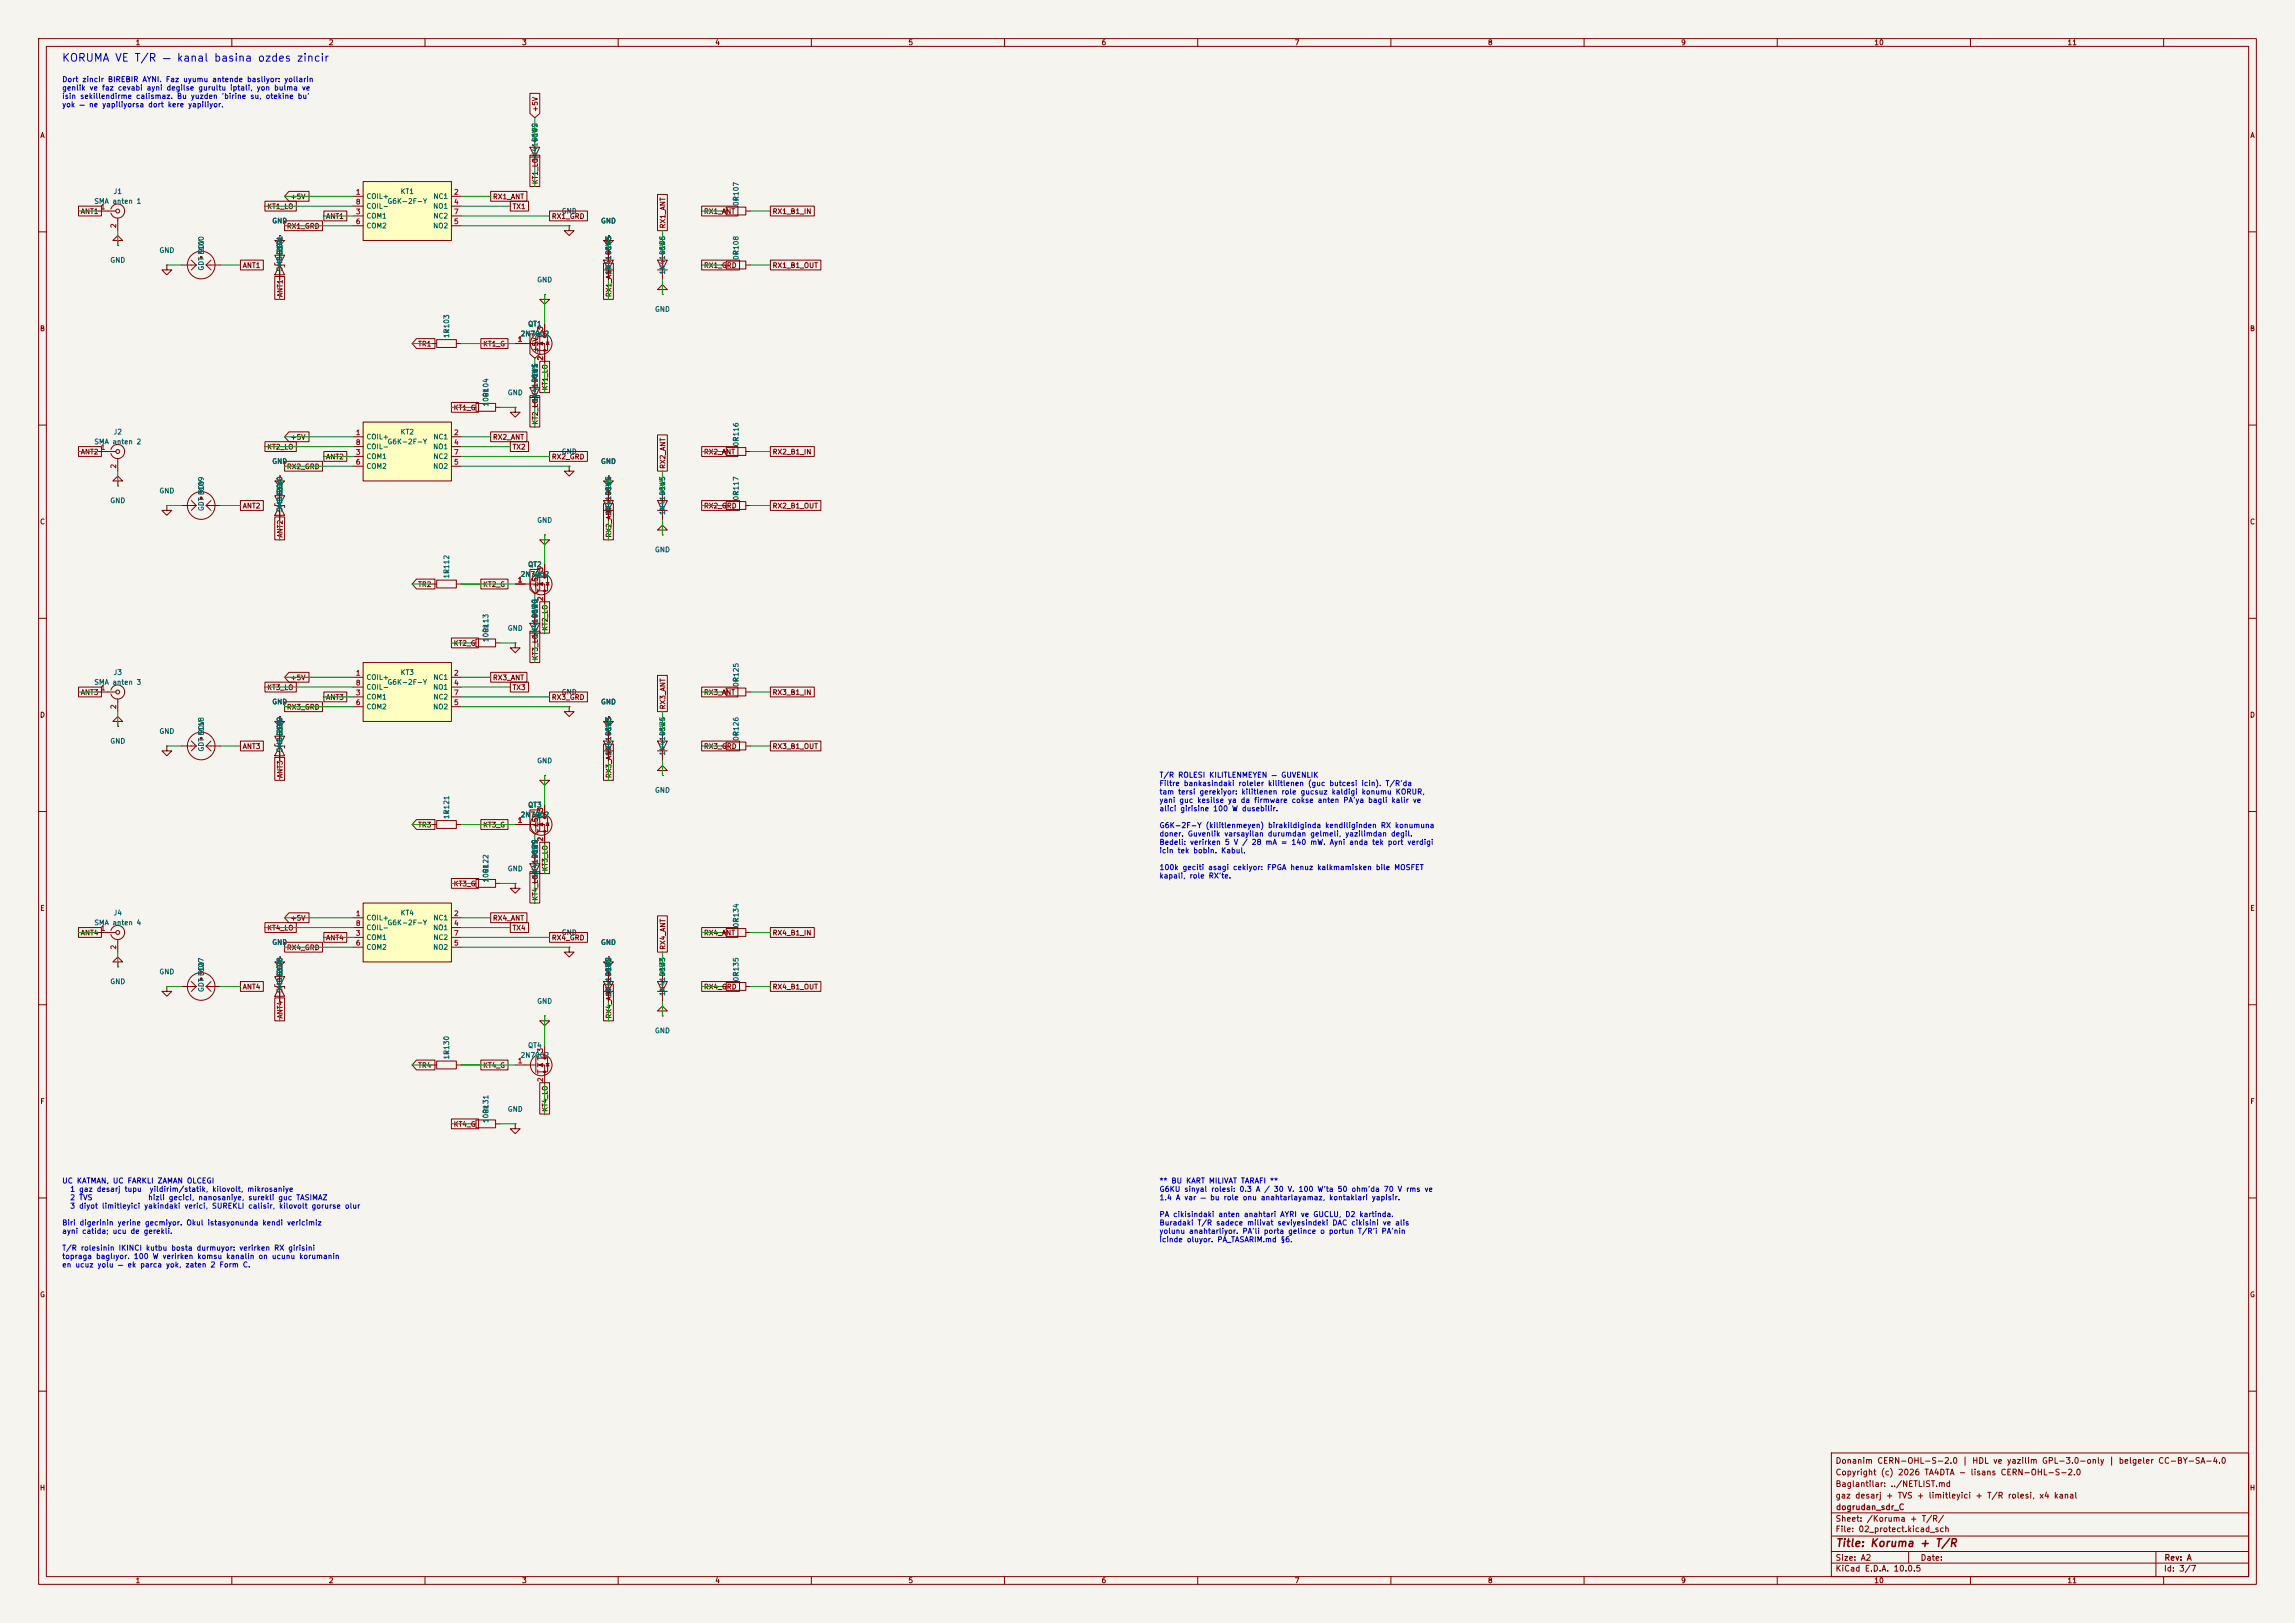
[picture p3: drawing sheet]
<svg xmlns="http://www.w3.org/2000/svg" width="594mm" height="420mm" viewBox="0 0 594 420" stroke-linecap="round" stroke-linejoin="round" font-family="sans-serif">
<defs><g id="words">
<text font-size="2" fill="#0000c2" x="15.9" y="16.4">KORUMA VE T/R — kanal basina ozdes zincir</text>
<text font-size="2" fill="#840000" x="475" y="400.8">Title: Koruma + T/R</text>
<g font-size="1.5" fill="#840000">
<text x="475" y="382.1">Copyright (c) 2026 TA4DTA - lisans CERN-OHL-S-2.0</text>
<text x="475" y="379.1">Donanim CERN-OHL-S-2.0 | HDL ve yazilim GPL-3.0-only | belgeler CC-BY-SA-4.0</text>
<text x="475" y="388.1">gaz desarj + TVS + limitleyici + T/R rolesi, x4 kanal</text>
<text x="475" y="385.1">Baglantilar: ../NETLIST.md</text>
<text x="475" y="394.1">Sheet: /Koruma + T/R/</text>
<text x="475.1" y="391.1">dogrudan_sdr_C</text>
<text x="475" y="396.8">File: 02_protect.kicad_sch</text>
<text x="475" y="407">KiCad E.D.A. 10.0.5</text>
<text x="475" y="404.2">Size: A2</text>
<text x="497" y="404.2">Date:</text>
<text x="560" y="407">Id: 3/7</text>
<text x="560.1" y="404.2">Rev: A</text>
</g>
<g font-size="1.3" fill="#840000">
<text x="35" y="12">1</text>
<text x="85" y="12">2</text>
<text x="135" y="12">3</text>
<text x="185" y="12">4</text>
<text x="235" y="12">5</text>
<text x="285" y="12">6</text>
<text x="335" y="12">7</text>
<text x="385" y="12">8</text>
<text x="435" y="12">9</text>
<text x="485" y="12">10</text>
<text x="535" y="12">11</text>
<text x="139.5" y="29.1" transform="rotate(-90 139.5 29.1)">+5V</text>
<text x="10.3" y="36">A</text>
<text x="582.3" y="36">A</text>
<text x="139.5" y="47.8" transform="rotate(-90 139.5 47.8)">KT1_LO</text>
<text x="75.1" y="51.9">+5V</text>
<text x="127.4" y="51.9">RX1_ANT</text>
<text x="20.8" y="55.7">ANT1</text>
<text x="69" y="54.4">KT1_LO</text>
<text x="74.1" y="59.5">RX1_GRD</text>
<text x="84.3" y="56.9">ANT1</text>
<text x="132.5" y="54.4">TX1</text>
<text x="142.7" y="56.9">RX1_GRD</text>
<text x="172.5" y="59.2" transform="rotate(-90 172.5 59.2)">RX1_ANT</text>
<text x="182.1" y="55.7">RX1_ANT</text>
<text x="199.8" y="55.7">RX1_B1_IN</text>
<text x="62.7" y="69.6">ANT1</text>
<text x="182.1" y="69.6">RX1_GRD</text>
<text x="199.8" y="69.6">RX1_B1_OUT</text>
<text x="73.4" y="77" transform="rotate(-90 73.4 77)">ANT1</text>
<text x="158.5" y="77" transform="rotate(-90 158.5 77)">RX1_ANT</text>
<text x="10.2" y="86">B</text>
<text x="108.1" y="90">TR1</text>
<text x="124.9" y="90">KT1_G</text>
<text x="582.2" y="86">B</text>
<text x="139.5" y="91.3" transform="rotate(-90 139.5 91.3)">+5V</text>
<text x="142" y="101.2" transform="rotate(-90 142 101.2)">KT1_LO</text>
<text x="117.3" y="106.5">KT1_G</text>
<text x="139.5" y="110" transform="rotate(-90 139.5 110)">KT2_LO</text>
<text x="20.8" y="117.9">ANT2</text>
<text x="69" y="116.6">KT2_LO</text>
<text x="75.1" y="114.1">+5V</text>
<text x="84.3" y="119.2">ANT2</text>
<text x="127.4" y="114.1">RX2_ANT</text>
<text x="132.5" y="116.6">TX2</text>
<text x="142.7" y="119.2">RX2_GRD</text>
<text x="182.1" y="117.9">RX2_ANT</text>
<text x="199.8" y="117.9">RX2_B1_IN</text>
<text x="74.1" y="121.7">RX2_GRD</text>
<text x="172.5" y="121.5" transform="rotate(-90 172.5 121.5)">RX2_ANT</text>
<text x="62.7" y="131.9">ANT2</text>
<text x="182.1" y="131.9">RX2_GRD</text>
<text x="199.8" y="131.9">RX2_B1_OUT</text>
<text x="10.2" y="136">C</text>
<text x="582.2" y="136">C</text>
<text x="73.4" y="139.3" transform="rotate(-90 73.4 139.3)">ANT2</text>
<text x="158.5" y="139.3" transform="rotate(-90 158.5 139.3)">RX2_ANT</text>
<text x="108.1" y="152.2">TR2</text>
<text x="124.9" y="152.2">KT2_G</text>
<text x="139.5" y="152.3" transform="rotate(-90 139.5 152.3)">+5V</text>
<text x="117.3" y="167.4">KT2_G</text>
<text x="142" y="163.4" transform="rotate(-90 142 163.4)">KT2_LO</text>
<text x="139.5" y="171" transform="rotate(-90 139.5 171)">KT3_LO</text>
<text x="69" y="178.9">KT3_LO</text>
<text x="75.1" y="176.3">+5V</text>
<text x="127.4" y="176.3">RX3_ANT</text>
<text x="132.5" y="178.9">TX3</text>
<text x="10.2" y="186">D</text>
<text x="20.8" y="180.1">ANT3</text>
<text x="74.1" y="183.9">RX3_GRD</text>
<text x="84.3" y="181.4">ANT3</text>
<text x="142.7" y="181.4">RX3_GRD</text>
<text x="172.5" y="183.7" transform="rotate(-90 172.5 183.7)">RX3_ANT</text>
<text x="182.1" y="180.1">RX3_ANT</text>
<text x="199.8" y="180.1">RX3_B1_IN</text>
<text x="582.2" y="186">D</text>
<text x="62.7" y="194.1">ANT3</text>
<text x="182.1" y="194.1">RX3_GRD</text>
<text x="199.8" y="194.1">RX3_B1_OUT</text>
<text x="73.4" y="201.5" transform="rotate(-90 73.4 201.5)">ANT3</text>
<text x="158.5" y="201.5" transform="rotate(-90 158.5 201.5)">RX3_ANT</text>
<text x="108.1" y="214.4">TR3</text>
<text x="124.9" y="214.4">KT3_G</text>
<text x="139.5" y="214.5" transform="rotate(-90 139.5 214.5)">+5V</text>
<text x="142" y="225.6" transform="rotate(-90 142 225.6)">KT3_LO</text>
<text x="117.3" y="229.7">KT3_G</text>
<text x="139.5" y="233.2" transform="rotate(-90 139.5 233.2)">KT4_LO</text>
<text x="10.3" y="236">E</text>
<text x="75.1" y="238.5">+5V</text>
<text x="127.4" y="238.5">RX4_ANT</text>
<text x="582.3" y="236">E</text>
<text x="20.8" y="242.4">ANT4</text>
<text x="69" y="241.1">KT4_LO</text>
<text x="84.3" y="243.6">ANT4</text>
<text x="132.5" y="241.1">TX4</text>
<text x="142.7" y="243.6">RX4_GRD</text>
<text x="172.5" y="245.9" transform="rotate(-90 172.5 245.9)">RX4_ANT</text>
<text x="182.1" y="242.4">RX4_ANT</text>
<text x="199.8" y="242.4">RX4_B1_IN</text>
<text x="74.1" y="246.2">RX4_GRD</text>
<text x="62.7" y="256.3">ANT4</text>
<text x="182.1" y="256.3">RX4_GRD</text>
<text x="199.8" y="256.3">RX4_B1_OUT</text>
<text x="73.4" y="263.7" transform="rotate(-90 73.4 263.7)">ANT4</text>
<text x="158.5" y="263.7" transform="rotate(-90 158.5 263.7)">RX4_ANT</text>
<text x="108.1" y="276.6">TR4</text>
<text x="124.9" y="276.6">KT4_G</text>
<text x="10.3" y="286">F</text>
<text x="142" y="287.8" transform="rotate(-90 142 287.8)">KT4_LO</text>
<text x="582.3" y="286">F</text>
<text x="117.3" y="291.9">KT4_G</text>
<text x="10.2" y="336">G</text>
<text x="582.2" y="336">G</text>
<text x="10.2" y="386">H</text>
<text x="582.2" y="386">H</text>
<text x="35" y="410">1</text>
<text x="85" y="410">2</text>
<text x="135" y="410">3</text>
<text x="185" y="410">4</text>
<text x="235" y="410">5</text>
<text x="285" y="410">6</text>
<text x="335" y="410">7</text>
<text x="385" y="410">8</text>
<text x="435" y="410">9</text>
<text x="485" y="410">10</text>
<text x="535" y="410">11</text>
</g>
<g font-size="1.3" fill="#0000c2">
<text x="16" y="21.6">Dort zincir BIREBIR AYNI. Faz uyumu antende basliyor: yollarin</text>
<text x="16" y="23.7">genlik ve faz cevabi ayni degilse gurultu iptali, yon bulma ve</text>
<text x="16" y="25.9">isin sekillendirme calismaz. Bu yuzden 'birine su, otekine bu'</text>
<text x="16" y="28.1">yok — ne yapiliyorsa dort kere yapiliyor.</text>
<text x="300" y="201.6">T/R ROLESI KILITLENMEYEN — GUVENLIK</text>
<text x="300" y="203.7">Filtre bankasindaki roleler kilitlenen (guc butcesi icin). T/R'da</text>
<text x="300" y="205.9">tam tersi gerekiyor: kilitlenen role gucsuz kaldigi konumu KORUR,</text>
<text x="300" y="208.1">yani guc kesilse ya da firmware cokse anten PA'ya bagli kalir ve</text>
<text x="300" y="210.3">alici girisine 100 W dusebilir.</text>
<text x="300" y="214.6">G6K-2F-Y (kilitlenmeyen) birakildiginda kendiliginden RX konumuna</text>
<text x="300" y="216.8">doner. Guvenlik varsayilan durumdan gelmeli, yazilimdan degil.</text>
<text x="300" y="219">Bedeli: verirken 5 V / 28 mA = 140 mW. Ayni anda tek port verdigi</text>
<text x="300" y="221.1">icin tek bobin. Kabul.</text>
<text x="300" y="225.5">100k geciti asagi cekiyor: FPGA henuz kalkmamisken bile MOSFET</text>
<text x="300" y="227.6">kapali, role RX'te.</text>
<text x="16" y="306.6">UC KATMAN, UC FARKLI ZAMAN OLCEGI</text>
<text x="18" y="308.7">1 gaz desarj tupu</text>
<text x="18" y="310.9">2 TVS</text>
<text x="38.2" y="310.9">hizli gecici, nanosaniye, surekli guc TASIMAZ</text>
<text x="38.6" y="308.7">yildirim/statik, kilovolt, mikrosaniye</text>
<text x="300" y="306.6">** BU KART MILIVAT TARAFI **</text>
<text x="300" y="308.7">G6KU sinyal rolesi: 0.3 A / 30 V. 100 W'ta 50 ohm'da 70 V rms ve</text>
<text x="300" y="310.9">1.4 A var — bu role onu anahtarlayamaz, kontaklari yapisir.</text>
<text x="16" y="317.4">Biri digerinin yerine gecmiyor. Okul istasyonunda kendi vericimiz</text>
<text x="18" y="313.1">3 diyot limitleyici yakindaki verici, SUREKLI calisir, kilovolt gorurse olur</text>
<text x="300" y="315.3">PA cikisindaki anten anahtari AYRI ve GUCLU, D2 kartinda.</text>
<text x="300" y="317.4">Buradaki T/R sadece milivat seviyesindeki DAC cikisini ve alis</text>
<text x="16" y="319.6">ayni catida; ucu de gerekli.</text>
<text x="16" y="324">T/R rolesinin IKINCI kutbu bosta durmuyor: verirken RX girisini</text>
<text x="300" y="319.6">yolunu anahtarliyor. PA'li porta gelince o portun T/R'i PA'nin</text>
<text x="300" y="321.8">icinde oluyor. PA_TASARIM.md §6.</text>
<text x="16" y="326.1">topraga baglıyor. 100 W verirken komsu kanalin on ucunu korumanin</text>
<text x="16" y="328.3">en ucuz yolu — ek parca yok, zaten 2 Form C.</text>
</g>
<g font-size="1.3" fill="#006464">
<text x="139.4" y="42" transform="rotate(-90 139.4 42)">1N4148WS</text>
<text x="139.4" y="36.9" transform="rotate(-90 139.4 36.9)">D102</text>
<text x="24.3" y="53">SMA anten 1</text>
<text x="29.3" y="50.5">J1</text>
<text x="94.7" y="51.8">COIL+</text>
<text x="100.1" y="53">G6K-2F-Y</text>
<text x="103.6" y="50.5">KT1</text>
<text x="112" y="51.8">NC1</text>
<text x="191.5" y="53.4" transform="rotate(-90 191.5 53.4)">0R</text>
<text x="191.5" y="52.1" transform="rotate(-90 191.5 52.1)">R107</text>
<text x="70.3" y="58.1">GND</text>
<text x="94.7" y="56.8">COM1</text>
<text x="94.7" y="59.4">COM2</text>
<text x="94.7" y="54.3">COIL-</text>
<text x="112" y="54.3">NO1</text>
<text x="112" y="59.4">NO2</text>
<text x="112" y="56.8">NC2</text>
<text x="145.3" y="55.6">GND</text>
<text x="155.4" y="58.1">GND</text>
<text x="41.1" y="65.7">GND</text>
<text x="53" y="65.7" transform="rotate(-90 53 65.7)">90V</text>
<text x="28.4" y="68.3">GND</text>
<text x="53" y="70.2" transform="rotate(-90 53 70.2)">GDT E100</text>
<text x="73.4" y="70.4" transform="rotate(-90 73.4 70.4)">SMBJ20A</text>
<text x="73.4" y="66.1" transform="rotate(-90 73.4 66.1)">D101</text>
<text x="158.4" y="71.2" transform="rotate(-90 158.4 71.2)">1N4148WS</text>
<text x="158.4" y="66.1" transform="rotate(-90 158.4 66.1)">D105</text>
<text x="172.4" y="71.2" transform="rotate(-90 172.4 71.2)">1N4148WS</text>
<text x="172.4" y="66.1" transform="rotate(-90 172.4 66.1)">D106</text>
<text x="191.5" y="67.4" transform="rotate(-90 191.5 67.4)">0R</text>
<text x="191.5" y="66.1" transform="rotate(-90 191.5 66.1)">R108</text>
<text x="138.9" y="73.4">GND</text>
<text x="169.4" y="81">GND</text>
<text x="116.5" y="87.6" transform="rotate(-90 116.5 87.6)">1k</text>
<text x="116.5" y="86.4" transform="rotate(-90 116.5 86.4)">R103</text>
<text x="134.6" y="87.3">2N7002</text>
<text x="136.5" y="84.8">QT1</text>
<text x="139.4" y="99.1" transform="rotate(-90 139.4 99.1)">D111</text>
<text x="126.7" y="105.3" transform="rotate(-90 126.7 105.3)">100k</text>
<text x="126.7" y="102.9" transform="rotate(-90 126.7 102.9)">R104</text>
<text x="131.3" y="102.6">GND</text>
<text x="139.4" y="104.2" transform="rotate(-90 139.4 104.2)">1N4148WS</text>
<text x="29.3" y="112.7">J2</text>
<text x="94.7" y="114">COIL+</text>
<text x="103.6" y="112.7">KT2</text>
<text x="112" y="114">NC1</text>
<text x="24.3" y="115.3">SMA anten 2</text>
<text x="94.7" y="119.1">COM1</text>
<text x="94.7" y="116.5">COIL-</text>
<text x="100.1" y="115.3">G6K-2F-Y</text>
<text x="112" y="116.5">NO1</text>
<text x="112" y="119.1">NC2</text>
<text x="145.3" y="117.8">GND</text>
<text x="191.5" y="115.7" transform="rotate(-90 191.5 115.7)">0R</text>
<text x="191.5" y="114.3" transform="rotate(-90 191.5 114.3)">R116</text>
<text x="70.3" y="120.3">GND</text>
<text x="94.7" y="121.6">COM2</text>
<text x="112" y="121.6">NO2</text>
<text x="155.4" y="120.3">GND</text>
<text x="28.4" y="130.5">GND</text>
<text x="41.1" y="128">GND</text>
<text x="53" y="127.9" transform="rotate(-90 53 127.9)">90V</text>
<text x="73.4" y="128.3" transform="rotate(-90 73.4 128.3)">D110</text>
<text x="158.4" y="128.3" transform="rotate(-90 158.4 128.3)">D114</text>
<text x="172.4" y="128.3" transform="rotate(-90 172.4 128.3)">D115</text>
<text x="191.5" y="129.6" transform="rotate(-90 191.5 129.6)">0R</text>
<text x="191.5" y="128.3" transform="rotate(-90 191.5 128.3)">R117</text>
<text x="53" y="132.4" transform="rotate(-90 53 132.4)">GDT E109</text>
<text x="73.4" y="132.6" transform="rotate(-90 73.4 132.6)">SMBJ20A</text>
<text x="138.9" y="135.6">GND</text>
<text x="158.4" y="133.4" transform="rotate(-90 158.4 133.4)">1N4148WS</text>
<text x="172.4" y="133.4" transform="rotate(-90 172.4 133.4)">1N4148WS</text>
<text x="169.4" y="143.2">GND</text>
<text x="116.5" y="149.8" transform="rotate(-90 116.5 149.8)">1k</text>
<text x="116.5" y="148.6" transform="rotate(-90 116.5 148.6)">R112</text>
<text x="134.6" y="149.6">2N7002</text>
<text x="136.5" y="147">QT2</text>
<text x="139.4" y="160.1" transform="rotate(-90 139.4 160.1)">D120</text>
<text x="126.7" y="166.3" transform="rotate(-90 126.7 166.3)">100k</text>
<text x="126.7" y="163.9" transform="rotate(-90 126.7 163.9)">R113</text>
<text x="131.3" y="163.5">GND</text>
<text x="139.4" y="165.2" transform="rotate(-90 139.4 165.2)">1N4148WS</text>
<text x="24.3" y="177.5">SMA anten 3</text>
<text x="29.3" y="175">J3</text>
<text x="94.7" y="176.2">COIL+</text>
<text x="94.7" y="178.8">COIL-</text>
<text x="100.1" y="177.5">G6K-2F-Y</text>
<text x="103.6" y="175">KT3</text>
<text x="112" y="178.8">NO1</text>
<text x="112" y="176.2">NC1</text>
<text x="191.5" y="177.9" transform="rotate(-90 191.5 177.9)">0R</text>
<text x="191.5" y="176.6" transform="rotate(-90 191.5 176.6)">R125</text>
<text x="70.3" y="182.6">GND</text>
<text x="94.7" y="181.3">COM1</text>
<text x="94.7" y="183.8">COM2</text>
<text x="112" y="183.8">NO2</text>
<text x="112" y="181.3">NC2</text>
<text x="145.3" y="180">GND</text>
<text x="155.4" y="182.6">GND</text>
<text x="41.1" y="190.2">GND</text>
<text x="53" y="190.1" transform="rotate(-90 53 190.1)">90V</text>
<text x="73.4" y="190.5" transform="rotate(-90 73.4 190.5)">D119</text>
<text x="158.4" y="190.5" transform="rotate(-90 158.4 190.5)">D123</text>
<text x="172.4" y="190.5" transform="rotate(-90 172.4 190.5)">D124</text>
<text x="191.5" y="191.9" transform="rotate(-90 191.5 191.9)">0R</text>
<text x="191.5" y="190.5" transform="rotate(-90 191.5 190.5)">R126</text>
<text x="28.4" y="192.7">GND</text>
<text x="53" y="194.6" transform="rotate(-90 53 194.6)">GDT E118</text>
<text x="73.4" y="194.8" transform="rotate(-90 73.4 194.8)">SMBJ20A</text>
<text x="138.9" y="197.8">GND</text>
<text x="158.4" y="195.6" transform="rotate(-90 158.4 195.6)">1N4148WS</text>
<text x="172.4" y="195.6" transform="rotate(-90 172.4 195.6)">1N4148WS</text>
<text x="136.5" y="209.2">QT3</text>
<text x="169.4" y="205.4">GND</text>
<text x="116.5" y="212.1" transform="rotate(-90 116.5 212.1)">1k</text>
<text x="116.5" y="210.9" transform="rotate(-90 116.5 210.9)">R121</text>
<text x="134.6" y="211.8">2N7002</text>
<text x="126.7" y="226.1" transform="rotate(-90 126.7 226.1)">R122</text>
<text x="131.3" y="225.8">GND</text>
<text x="139.4" y="227.4" transform="rotate(-90 139.4 227.4)">1N4148WS</text>
<text x="139.4" y="222.3" transform="rotate(-90 139.4 222.3)">D129</text>
<text x="126.7" y="228.5" transform="rotate(-90 126.7 228.5)">100k</text>
<text x="24.3" y="239.7">SMA anten 4</text>
<text x="29.3" y="237.2">J4</text>
<text x="94.7" y="238.5">COIL+</text>
<text x="100.1" y="239.7">G6K-2F-Y</text>
<text x="103.6" y="237.2">KT4</text>
<text x="112" y="238.5">NC1</text>
<text x="191.5" y="238.8" transform="rotate(-90 191.5 238.8)">R134</text>
<text x="70.3" y="244.8">GND</text>
<text x="94.7" y="243.5">COM1</text>
<text x="94.7" y="241">COIL-</text>
<text x="112" y="241">NO1</text>
<text x="112" y="243.5">NC2</text>
<text x="145.3" y="242.3">GND</text>
<text x="155.4" y="244.8">GND</text>
<text x="191.5" y="240.1" transform="rotate(-90 191.5 240.1)">0R</text>
<text x="94.7" y="246.1">COM2</text>
<text x="112" y="246.1">NO2</text>
<text x="28.4" y="255">GND</text>
<text x="41.1" y="252.4">GND</text>
<text x="53" y="256.8" transform="rotate(-90 53 256.8)">GDT E127</text>
<text x="53" y="252.4" transform="rotate(-90 53 252.4)">90V</text>
<text x="73.4" y="257.1" transform="rotate(-90 73.4 257.1)">SMBJ20A</text>
<text x="73.4" y="252.8" transform="rotate(-90 73.4 252.8)">D128</text>
<text x="158.4" y="257.9" transform="rotate(-90 158.4 257.9)">1N4148WS</text>
<text x="158.4" y="252.8" transform="rotate(-90 158.4 252.8)">D132</text>
<text x="172.4" y="257.9" transform="rotate(-90 172.4 257.9)">1N4148WS</text>
<text x="172.4" y="252.8" transform="rotate(-90 172.4 252.8)">D133</text>
<text x="191.5" y="254.1" transform="rotate(-90 191.5 254.1)">0R</text>
<text x="191.5" y="252.8" transform="rotate(-90 191.5 252.8)">R135</text>
<text x="138.9" y="260">GND</text>
<text x="169.4" y="267.7">GND</text>
<text x="116.5" y="274.3" transform="rotate(-90 116.5 274.3)">1k</text>
<text x="116.5" y="273.1" transform="rotate(-90 116.5 273.1)">R130</text>
<text x="134.6" y="274">2N7002</text>
<text x="136.5" y="271.5">QT4</text>
<text x="131.3" y="288">GND</text>
<text x="126.7" y="290.7" transform="rotate(-90 126.7 290.7)">100k</text>
<text x="126.7" y="288.3" transform="rotate(-90 126.7 288.3)">R131</text>
</g>
<g font-size="1.3" fill="#a90000">
<text x="92" y="50.7">1</text>
<text x="92" y="53.2">8</text>
<text x="117.4" y="50.7">2</text>
<text x="117.4" y="53.2">4</text>
<text x="25.9" y="54.5">1</text>
<text x="30.3" y="59.2" transform="rotate(-90 30.3 59.2)">2</text>
<text x="92" y="55.7">3</text>
<text x="92" y="58.3">6</text>
<text x="117.4" y="58.3">5</text>
<text x="117.4" y="55.7">7</text>
<text x="133.9" y="88.8">1</text>
<text x="140.8" y="85.8" transform="rotate(-90 140.8 85.8)">3</text>
<text x="140.8" y="93.4" transform="rotate(-90 140.8 93.4)">2</text>
<text x="92" y="112.9">1</text>
<text x="117.4" y="112.9">2</text>
<text x="25.9" y="116.7">1</text>
<text x="92" y="118">3</text>
<text x="92" y="115.4">8</text>
<text x="117.4" y="115.4">4</text>
<text x="117.4" y="118">7</text>
<text x="30.3" y="121.4" transform="rotate(-90 30.3 121.4)">2</text>
<text x="92" y="120.5">6</text>
<text x="117.4" y="120.5">5</text>
<text x="140.8" y="148.1" transform="rotate(-90 140.8 148.1)">3</text>
<text x="133.9" y="151">1</text>
<text x="140.8" y="155.7" transform="rotate(-90 140.8 155.7)">2</text>
<text x="25.9" y="178.9">1</text>
<text x="92" y="175.1">1</text>
<text x="92" y="177.7">8</text>
<text x="117.4" y="175.1">2</text>
<text x="117.4" y="177.7">4</text>
<text x="30.3" y="183.6" transform="rotate(-90 30.3 183.6)">2</text>
<text x="92" y="180.2">3</text>
<text x="92" y="182.7">6</text>
<text x="117.4" y="182.7">5</text>
<text x="117.4" y="180.2">7</text>
<text x="133.9" y="213.2">1</text>
<text x="140.8" y="210.3" transform="rotate(-90 140.8 210.3)">3</text>
<text x="140.8" y="217.9" transform="rotate(-90 140.8 217.9)">2</text>
<text x="92" y="237.4">1</text>
<text x="92" y="239.9">8</text>
<text x="117.4" y="237.4">2</text>
<text x="117.4" y="239.9">4</text>
<text x="25.9" y="241.2">1</text>
<text x="30.3" y="245.8" transform="rotate(-90 30.3 245.8)">2</text>
<text x="92" y="242.4">3</text>
<text x="92" y="245">6</text>
<text x="117.4" y="245">5</text>
<text x="117.4" y="242.4">7</text>
<text x="133.9" y="275.5">1</text>
<text x="140.8" y="272.5" transform="rotate(-90 140.8 272.5)">3</text>
<text x="140.8" y="280.1" transform="rotate(-90 140.8 280.1)">2</text>
</g>
</g></defs>
<path d="M0 0h594v420h-594z" fill="#f5f4ef" stroke="#f5f4ef" stroke-width=".26"/>
<g fill="none" stroke="#840000" stroke-width=".26">
<path d="M10 10h574v400h-574zM12 12h570v396h-570zM60 10v2M110 10v2M160 10v2M210 10v2M260 10v2M310 10v2M360 10v2M410 10v2M460 10v2M510 10v2"/>
<path d="M560 10v2M10 60h2M582 60h2M10 110h2M186.7 116.8h1.3M188 115.8h5v2.1h-5zM193 116.8h1.3M582 110h2M157.5 123.2v1.3h1.2l-1.2 1.2-1.3-1.2h1.3M157.5 123.2h.1M186.7 130.8h1.3M188 129.8h5v2h-5z"/>
<path d="M193 130.8h1.3M10 160h2M582 160h2M156.2 191.8h2.5l-1.2 2.5zM156.2 194.3h2.5M157.5 189.2v7.7M10 210h2M582 210h2M10 260h2M582 260h2M10 310h2M582 310h2"/>
<path d="M10 360h2M474 376h108v32h-108zM582 360h2M474 397.5h108M474 391.5h108M60 408v2M110 408v2M160 408v2M210 408v2M260 408v2M310 408v2M360 408v2"/>
<path d="M410 408v2M460 408v2M474 404.5h108M474 401.5h108M494 401.5v3M510 408v2M558 401.5v6.5M560 408v2"/>
</g>
<path d="M94 171.5h22.8v15.2h-22.8z" fill="#ffffc2"/>
<g fill="none" stroke="#840000" stroke-width=".26">
<path d="M147.3 58.4v1.3h1.3l-1.3 1.3-1.3-1.3h1.3M147.3 58.4h.1M186.7 54.6h1.3M188 53.6h5v2h-5zM193 54.6h1.3M141 76.2v1.3h1.2l-1.2 1.2-1.3-1.2h1.3M141 76.2h.1M133.3 88.9h5.4M138.4 97.8v7.6M138.7 87v3.8M139.2 87.1h2.5v3.6h-2.5M139.2 88.9h1.8v5.1"/>
<path d="M139.2 86.6v1M139.2 88.4v1M139.2 90.2v1M141 83.8v3.3M141.4 88.5h.7M141.7 88.5l.4 .7h-.7zM121.9 105.4h1.3M123.2 104.4h5.1v2h-5.1zM128.3 105.4h1.2M133.3 105.4v1.3h1.3l-1.3 1.3-1.2-1.3h1.2M133.3 105.4h.1M137.2 100.3h2.5l-1.3 2.6z"/>
<path d="M137.2 102.9h2.5M30.5 124.5h1.2l-1.2-1.3-1.3 1.3h1.3v1.2M30.5 125.7h.1M43.2 130.8v1.3h1.2l-1.2 1.3-1.3-1.3h1.3M43.2 130.8h.1M72.4 123.2v1.3h1.3l-1.3 1.2-1.3-1.2h1.3M72.4 123.2h.1M141 138.4v1.3h1.2l-1.2 1.3-1.3-1.3h1.3M141 138.4h.1M147.3 120.7v1.2h1.3l-1.3 1.3-1.3-1.3h1.3M147.3 120.7h.1M156.2 129.5h2.5l-1.2 2.6z"/>
<path d="M156.2 132.1h2.5M157.5 127v7.6M170.2 129.5h2.5l-1.3 2.6zM170.2 132.1h2.5M171.4 127v7.6M111.8 151.1h1.2M113 150.1h5.1v2h-5.1zM118.1 151.1h1.3M133.3 151.1h5.4M138.4 158.8v7.6M138.7 149.2v3.8M139.2 149.4h2.5v3.5h-2.5"/>
<path d="M139.2 151.1h1.8v5.1M139.2 148.8v1.1M139.2 150.6v1M139.2 152.4v1M141 146.1v3.3M141.4 150.7h.7M141.7 150.7l.4 .7h-.7zM25.4 179.1h4.6M28.7 178.6a1.81 1.81 0 0 1 2.8-1 1.81 1.81 0 0 1 0 2.9 1.81 1.81 0 0 1-2.8-.9M91.4 175.3h2.6M91.4 177.8h2.6M94 171.5h22.8v15.2h-22.8z"/>
<path d="M116.8 175.3h2.6M116.8 177.8h2.6M121.9 166.4h1.3M123.2 165.4h5.1v2h-5.1zM128.3 166.4h1.2M133.3 166.4v1.2h1.3l-1.3 1.3-1.2-1.3h1.2M133.3 166.4h.1M137.2 161.3h2.5l-1.3 2.5zM137.2 163.8h2.5M30.5 186.7h1.2l-1.2-1.3-1.3 1.3h1.3v1.3M30.5 188h.1M30.5 180.8v3.4"/>
<path d="M72.4 185.4v1.3h1.3l-1.3 1.3-1.3-1.3h1.3M72.4 185.4h.1M91.4 180.3h2.6M91.4 182.9h2.6M116.8 180.3h2.6M116.8 182.9h2.6M147.3 182.9v1.3h1.3l-1.3 1.2-1.3-1.2h1.3M147.3 182.9h.1M157.5 185.4v1.3h1.2l-1.2 1.3-1.3-1.3h1.3M157.5 185.4h.1M186.7 193h1.3M188 192h5v2.1h-5z"/>
<path d="M193 193h1.3M111.8 213.4h1.2M113 212.3h5.1v2.1h-5.1zM118.1 213.4h1.3M133.3 213.4h5.4M138.7 211.5v3.8M139.2 211.6h2.5v3.5h-2.5M139.2 213.4h1.8v5M139.2 211.1v1M139.2 212.9v1M139.2 214.6v1M141 200.7v1.2h1.2l-1.2 1.3-1.3-1.3h1.3"/>
<path d="M141 200.7h.1M141 208.3v3.3M141.4 213h.7M141.7 213l.4 .6h-.7z"/>
<circle cx="140.1" cy="88.9" r="2.79"/>
<circle cx="140.1" cy="151.1" r="2.79"/>
<circle cx="30.5" cy="179.1" r=".51"/>
<circle cx="140.1" cy="213.4" r="2.79"/>
</g>
<g fill="#840000" stroke="#840000" stroke-width=".26">
<path d="M139.4 213.4l1.1-.4v.7z"/>
<path d="M139.4 151.1l1.1-.4v.8z"/>
<path d="M139.4 88.9l1.1-.4v.8z"/>
<circle cx="141" cy="211.6" r=".25"/>
<circle cx="141" cy="215.1" r=".25"/>
<circle cx="141" cy="149.4" r=".25"/>
<circle cx="141" cy="152.9" r=".25"/>
<circle cx="141" cy="87.1" r=".25"/>
<circle cx="141" cy="90.7" r=".25"/>
</g>
<path d="M94 233.7h22.8v15.2h-22.8z" fill="#ffffc2"/>
<g fill="none" stroke="#840000" stroke-width=".26">
<path d="M43.2 68.6v1.3h1.2l-1.2 1.2-1.3-1.2h1.3M43.2 68.6h.1M47 68.6h3.8M49.5 67.3l1.3 1.3M50.8 68.6l-1.3 1.3M53.3 68.6h3.8M53.3 68.6l1.3 1.3M54.6 67.3l-1.3 1.3M71.1 66h2.6l-2.6 5.1h2.6zM71.1 68.1v.5h2.6v.5M72.4 61v1.2h1.3l-1.3 1.3-1.3-1.3h1.3M72.4 61h.1"/>
<path d="M72.4 64.8v7.6M156.2 67.3h2.5l-1.2 2.6zM156.2 69.9h2.5M157.5 61v1.2h1.2l-1.2 1.3-1.3-1.3h1.3M157.5 61h.1M157.5 64.8v7.6M170.2 67.3h2.5l-1.3 2.6zM170.2 69.9h2.5M171.4 74.9h1.3l-1.3-1.2-1.2 1.2h1.2v1.3M171.4 76.2h.1M171.4 64.8v7.6M186.7 68.6h1.3"/>
<path d="M188 67.6h5v2h-5zM193 68.6h1.3M171.4 137.2h1.3l-1.3-1.3-1.2 1.3h1.2v1.2M171.4 138.4h.1M186.7 179.1h1.3M188 178.1h5v2h-5zM193 179.1h1.3M43.2 193v1.3h1.2l-1.2 1.3-1.3-1.3h1.3M43.2 193h.1M170.2 191.8h2.5l-1.3 2.5zM170.2 194.3h2.5M171.4 199.4h1.3l-1.3-1.3-1.2 1.3h1.2v1.3"/>
<path d="M171.4 189.2v7.7M171.4 200.7h.1M91.4 237.5h2.6M94 233.7h22.8v15.2h-22.8zM116.8 237.5h2.6M121.9 228.6h1.3M123.2 227.6h5.1v2h-5.1zM128.3 228.6h1.2M133.3 228.6v1.3h1.3l-1.3 1.2-1.2-1.2h1.2M133.3 228.6h.1M137.2 223.5h2.5l-1.3 2.6zM137.2 226.1h2.5"/>
<path d="M138.4 221v7.6M25.4 241.3h4.6M28.7 240.8a1.81 1.81 0 0 1 2.8-1 1.81 1.81 0 0 1 0 3 1.81 1.81 0 0 1-2.8-1M30.5 248.9h1.2l-1.2-1.2-1.3 1.2h1.3v1.3M30.5 250.2h.1M30.5 243.1v3.3M43.2 255.3v1.2h1.2l-1.2 1.3-1.3-1.3h1.3M43.2 255.3h.1M47 255.3h3.8M49.5 254l1.3 1.3M50.8 255.3l-1.3 1.2M53.3 255.3h3.8"/>
<path d="M53.3 255.3l1.3 1.2M54.6 254l-1.3 1.3M71.1 252.7h2.6l-2.6 5.1h2.6zM71.1 254.8v.5h2.6v.5M72.4 247.7v1.2h1.3l-1.3 1.3-1.3-1.3h1.3M72.4 247.7h.1M72.4 251.5v7.6M91.4 242.6h2.6M91.4 240h2.6M91.4 245.1h2.6M116.8 242.6h2.6M116.8 240h2.6"/>
<path d="M116.8 245.1h2.6M147.3 245.1v1.3h1.3l-1.3 1.3-1.3-1.3h1.3M147.3 245.1h.1M156.2 254h2.5l-1.2 2.5zM156.2 256.5h2.5M157.5 247.7v1.2h1.2l-1.2 1.3-1.3-1.3h1.3M157.5 247.7h.1M157.5 251.5v7.6M170.2 254h2.5l-1.3 2.5zM170.2 256.5h2.5M171.4 251.5v7.6M186.7 255.3h1.3"/>
<path d="M186.7 241.3h1.3M188 240.3h5v2h-5zM188 254.3h5v2h-5zM193 255.3h1.3M193 241.3h1.3M111.8 275.6h1.2M113 274.6h5.1v2h-5.1zM118.1 275.6h1.3M133.3 275.6h5.4M138.7 273.7v3.8M139.2 273.8h2.5v3.6h-2.5M139.2 275.6h1.8v5.1"/>
<path d="M139.2 273.3v1M139.2 275.1v1M139.2 276.9v1M141 262.9v1.3h1.2l-1.2 1.2-1.3-1.2h1.3M141 262.9h.1M141 270.5v3.3M141.4 275.2h.7M141.7 275.2l.4 .6h-.7zM171.4 261.6h1.3l-1.3-1.2-1.2 1.2h1.2v1.3M171.4 262.9h.1M121.9 290.8h1.3M123.2 289.8h5.1v2h-5.1z"/>
<path d="M128.3 290.8h1.2M133.3 290.8v1.3h1.3l-1.3 1.3-1.2-1.3h1.2M133.3 290.8h.1"/>
<circle cx="52.1" cy="68.6" r="3.6"/>
<circle cx="52.1" cy="66.7" r=".28"/>
<circle cx="52.1" cy="66.5" r=".13"/>
<circle cx="52.1" cy="66.7" r=".13"/>
<circle cx="30.5" cy="241.3" r=".51"/>
<circle cx="52.1" cy="255.3" r="3.6"/>
<circle cx="52.1" cy="253.4" r=".13"/>
<circle cx="52.1" cy="253.2" r=".13"/>
<circle cx="52.1" cy="253.4" r=".28"/>
<circle cx="140.1" cy="275.6" r="2.79"/>
</g>
<g fill="#840000" stroke="#840000" stroke-width=".26">
<path d="M139.4 275.6l1.1-.4v.8z"/>
<circle cx="141" cy="273.8" r=".25"/>
<circle cx="141" cy="277.4" r=".25"/>
</g>
<path d="M94 47h22.8v15.2h-22.8z" fill="#ffffc2"/>
<path d="M91.4 50.8h2.6M91.4 55.9h2.6M91.4 53.3h2.6M91.4 58.4h2.6M94 47h22.8v15.2h-22.8zM116.8 50.8h2.6M116.8 55.9h2.6M116.8 53.3h2.6M116.8 58.4h2.6" fill="none" stroke="#840000" stroke-width=".26"/>
<path d="M94 109.2h22.8v15.3h-22.8z" fill="#ffffc2"/>
<g fill="none" stroke="#840000" stroke-width=".26">
<path d="M137.2 24.2h2.5v5.2l-1.3 1.1-1.2-1.1zM137.2 38.1h2.5l-1.3 2.5zM138.4 35.6v7.6M20.3 53.3h6v2.6h-6zM25.4 54.6h4.6M28.7 54.1a1.81 1.81 0 0 1 2.8-1 1.81 1.81 0 0 1 0 3 1.81 1.81 0 0 1-2.8-1M30.5 56.4v3.3M68.6 52.1h8.1v2.5h-8.1zM73.7 57.1h9.8v2.6h-9.8zM74.8 49.5h5.2v2.6h-5.2l-1.1-1.3zM83.8 54.6h6v2.6h-6zM127 49.5h9.4v2.6h-9.4z"/>
<path d="M132.1 52.1h4.7v2.5h-4.7zM137.2 40.2h2.5v8.1h-2.5zM137.2 40.6h2.5M142.2 54.6h9.8v2.6h-9.8zM170.2 50.3h2.5v9.4h-2.5zM181.6 53.3h9.4v2.6h-9.4zM199.4 53.3h11.4v2.6h-11.4zM30.5 62.2h1.2l-1.2-1.2-1.3 1.2h1.3v1.3M30.5 63.5h.1M62.2 67.3h6v2.6h-6zM71.1 71.5h2.6v6h-2.6zM72.4 61h.1"/>
<path d="M72.4 64.8v2.5M72.4 69.9v2.5M156.2 68.1h2.6v9.4h-2.6zM157.5 61h.1M157.5 64.8v2.5M157.5 69.9v2.5M181.6 67.3h9.8v2.6h-9.8zM199.4 67.3h13.1v2.6h-13.1zM107.8 87.6h4.8v2.6h-4.8l-1.1-1.3zM111.8 88.9h1.2M113 87.9h5.1v2h-5.1zM118.1 88.9h1.3"/>
<path d="M124.5 87.6h7v2.6h-7zM133.3 88.9h2.6M137.2 86.4h2.5v5.2l-1.3 1.1-1.2-1.1zM138.4 97.8v2.5M139.7 93.5h2.5v8.1h-2.5zM141 83.8v2.6M141 91.4v2.6M20.3 115.6h6v2.5h-6zM25.4 116.8h4.6M28.7 116.3a1.81 1.81 0 0 1 2.8-.9 1.81 1.81 0 0 1 0 2.9 1.81 1.81 0 0 1-2.8-1M30.5 118.6v3.3M68.6 114.3h8.1v2.5h-8.1z"/>
<path d="M73.7 119.4h9.8v2.5h-9.8zM74.8 111.8h5.2v2.5h-5.2l-1.1-1.3zM83.8 116.8h6v2.6h-6zM91.4 113h2.6M91.4 118.1h2.6M91.4 115.6h2.6M94 109.2h22.8v15.3h-22.8zM116.8 104.1h7.1v2.6h-7.1zM116.8 113h2.6M116.8 118.1h2.6M116.8 115.6h2.6M127 111.8h9.4v2.5h-9.4z"/>
<path d="M132.1 114.3h4.7v2.5h-4.7zM137.2 102.4h2.5v8.1h-2.5zM138.4 102.9v2.5M142.2 116.8h9.8v2.6h-9.8zM170.2 112.5h2.5v9.4h-2.5zM181.6 115.6h9.4v2.5h-9.4zM199.4 115.6h11.4v2.5h-11.4zM47 130.8h3.8M49.5 129.5l1.3 1.3M50.8 130.8l-1.3 1.3M53.3 130.8h3.8M53.3 130.8l1.3 1.3"/>
<path d="M54.6 129.5l-1.3 1.3M62.2 129.5h6v2.6h-6zM71.1 133.8h2.6v5.9h-2.6zM71.1 128.3h2.6l-2.6 5.1h2.6zM71.1 130.3v.5h2.6v.5M72.4 123.2h.1M72.4 127v7.6M91.4 120.7h2.6M116.8 120.7h2.6M156.2 130.3h2.6v9.4h-2.6zM157.5 123.2h.1M157.5 127v2.5"/>
<path d="M157.5 132.1v2.5M181.6 129.5h9.8v2.6h-9.8zM199.4 129.5h13.1v2.6h-13.1zM107.8 149.9h4.8v2.5h-4.8l-1.1-1.3zM124.5 149.9h7v2.5h-7zM133.3 151.1h2.6M137.2 147.4h2.5v5.2l-1.3 1.1-1.2-1.1zM138.4 158.8v2.5M139.7 155.7h2.5v8.1h-2.5zM141 146.1v2.5M141 153.7v2.5M20.3 177.8h6v2.5h-6z"/>
<path d="M68.6 176.5h8.1v2.6h-8.1zM74.8 174h5.2v2.5h-5.2l-1.1-1.2zM83.8 179.1h6v2.5h-6zM116.8 165.1h7.1v2.5h-7.1zM127 174h9.4v2.5h-9.4zM132.1 176.5h4.7v2.6h-4.7zM137.2 163.3h2.5v8.2h-2.5zM138.4 163.8v2.6M142.2 179.1h9.8v2.5h-9.8zM170.2 174.8h2.5v9.4h-2.5zM181.6 177.8h9.4v2.5h-9.4zM199.4 177.8h11.4v2.5h-11.4z"/>
<path d="M47 193h3.8M49.5 191.8l1.3 1.2M50.8 193l-1.3 1.3M53.3 193h3.8M53.3 193l1.3 1.3M54.6 191.8l-1.3 1.2M62.2 191.8h6v2.5h-6zM71.1 196h2.6v5.9h-2.6zM71.1 190.5h2.6l-2.6 5.1h2.6zM71.1 192.5v.5h2.6v.5M72.4 185.4h.1M72.4 189.2v7.7"/>
<path d="M73.7 181.6h9.8v2.6h-9.8zM156.2 192.6h2.6v9.3h-2.6zM157.5 185.4h.1M157.5 189.2v2.6M157.5 194.3v2.6M181.6 191.8h9.8v2.5h-9.8zM199.4 191.8h13.1v2.5h-13.1zM107.8 212.1h4.8v2.5h-4.8l-1.1-1.2zM124.5 212.1h7v2.5h-7zM133.3 213.4h2.6M137.2 209.6h2.5v5.2l-1.3 1.1-1.2-1.1zM139.7 218h2.5v8.1h-2.5z"/>
<path d="M141 208.3v2.5M141 215.9v2.5M68.6 238.8h8.1v2.5h-8.1zM74.8 236.2h5.2v2.6h-5.2l-1.1-1.3zM116.8 227.3h7.1v2.6h-7.1zM127 236.2h9.4v2.6h-9.4zM132.1 238.8h4.7v2.5h-4.7zM137.2 225.6h2.5v8.1h-2.5zM138.4 221v2.5M138.4 226.1v2.5M170.2 237h2.5v9.4h-2.5zM20.3 240h6v2.6h-6z"/>
<path d="M62.2 254h6v2.5h-6zM71.1 258.2h2.6v6h-2.6zM72.4 247.7h.1M72.4 251.5v2.5M72.4 256.5v2.6M73.7 243.8h9.8v2.6h-9.8zM83.8 241.3h6v2.5h-6zM142.2 241.3h9.8v2.5h-9.8zM156.2 254.8h2.6v9.4h-2.6zM157.5 247.7h.1M157.5 251.5v2.5M157.5 256.5v2.6"/>
<path d="M181.6 240h9.4v2.6h-9.4zM181.6 254h9.8v2.5h-9.8zM199.4 240h11.4v2.6h-11.4zM199.4 254h13.1v2.5h-13.1zM107.8 274.3h4.8v2.6h-4.8l-1.1-1.3zM124.5 274.3h7v2.6h-7zM116.8 289.6h7.1v2.5h-7.1zM139.7 280.2h2.5v8.1h-2.5z"/>
<circle cx="30.5" cy="54.6" r=".51"/>
<circle cx="30.5" cy="116.8" r=".51"/>
<circle cx="52.1" cy="130.8" r="3.6"/>
<circle cx="52.1" cy="128.9" r=".28"/>
<circle cx="52.1" cy="128.8" r=".13"/>
<circle cx="52.1" cy="128.9" r=".13"/>
<circle cx="52.1" cy="193" r="3.6"/>
<circle cx="52.1" cy="191.1" r=".13"/>
<circle cx="52.1" cy="191" r=".13"/>
<circle cx="52.1" cy="191.1" r=".28"/>
</g>
<g fill="none" stroke="#009600" stroke-width=".26">
<path d="M138.4 30.5v5.1M20.3 54.6h5.1M30.5 59.7v3.8M68.6 53.3h22.8M73.7 50.8h17.7M73.7 58.4h17.7M83.8 55.9h7.6M119.4 50.8h7.6M119.4 53.3h12.7M119.4 58.4h27.9M119.4 55.9h22.8M138.4 43.2v5.1"/>
<path d="M171.4 59.7v5.1M181.6 54.6h5.1M194.3 54.6h5.1M43.2 68.6h3.8M57.1 68.6h5.1M72.4 61v3.8M72.4 72.4v5.1M141 76.2v7.6M157.5 61v3.8M157.5 72.4v5.1M171.4 72.4v3.8M181.6 68.6h5.1"/>
<path d="M194.3 68.6h5.1M106.7 88.9h5.1M119.4 88.9h13.9M138.4 92.7v5.1M141 94v7.6M20.3 116.8h5.1M68.6 115.6h22.8M73.7 113h17.7M83.8 118.1h7.6M116.8 105.4h5.1M119.4 118.1h22.8M119.4 115.6h12.7"/>
<path d="M119.4 113h7.6M129.5 105.4h3.8M138.4 105.4v5.1M181.6 116.8h5.1M194.3 116.8h5.1M30.5 121.9v3.8M43.2 130.8h3.8M57.1 130.8h5.1M72.4 123.2v3.8M72.4 134.6v5.1M73.7 120.7h17.7M119.4 120.7h27.9"/>
<path d="M141 138.4v7.7M157.5 123.2v3.8M157.5 134.6v5.1M171.4 121.9v5.1M171.4 134.6v3.8M181.6 130.8h5.1M194.3 130.8h5.1M106.7 151.1h5.1M119.4 151.1h13.9M138.4 153.7v5.1M141 156.2v7.6M20.3 179.1h5.1"/>
<path d="M68.6 177.8h22.8M73.7 175.3h17.7M116.8 166.4h5.1M119.4 175.3h7.6M119.4 177.8h12.7M129.5 166.4h3.8M138.4 166.4v5.1M181.6 179.1h5.1M194.3 179.1h5.1M30.5 184.2v3.8M43.2 193h3.8M57.1 193h5.1"/>
<path d="M72.4 185.4v3.8M72.4 196.9v5M73.7 182.9h17.7M83.8 180.3h7.6M119.4 182.9h27.9M119.4 180.3h22.8M157.5 185.4v3.8M157.5 196.9v5M171.4 184.2v5M171.4 196.9v3.8M181.6 193h5.1M194.3 193h5.1"/>
<path d="M106.7 213.4h5.1M119.4 213.4h13.9M138.4 215.9v5.1M141 200.7v7.6M141 218.4v7.7M73.7 237.5h17.7M116.8 228.6h5.1M119.4 237.5h7.6M129.5 228.6h3.8M138.4 228.6v5.1M20.3 241.3h5.1M30.5 246.4v3.8"/>
<path d="M43.2 255.3h3.8M57.1 255.3h5.1M68.6 240h22.8M72.4 247.7v3.8M72.4 259.1v5.1M73.7 245.1h17.7M83.8 242.6h7.6M119.4 242.6h22.8M119.4 240h12.7M119.4 245.1h27.9M157.5 247.7v3.8M157.5 259.1v5.1"/>
<path d="M171.4 246.4v5.1M171.4 259.1v3.8M181.6 241.3h5.1M181.6 255.3h5.1M194.3 241.3h5.1M194.3 255.3h5.1M106.7 275.6h5.1M119.4 275.6h13.9M141 262.9v7.6M116.8 290.8h5.1M129.5 290.8h3.8M141 280.7v7.6"/>
</g>
<use href="#words"/>
</svg>
